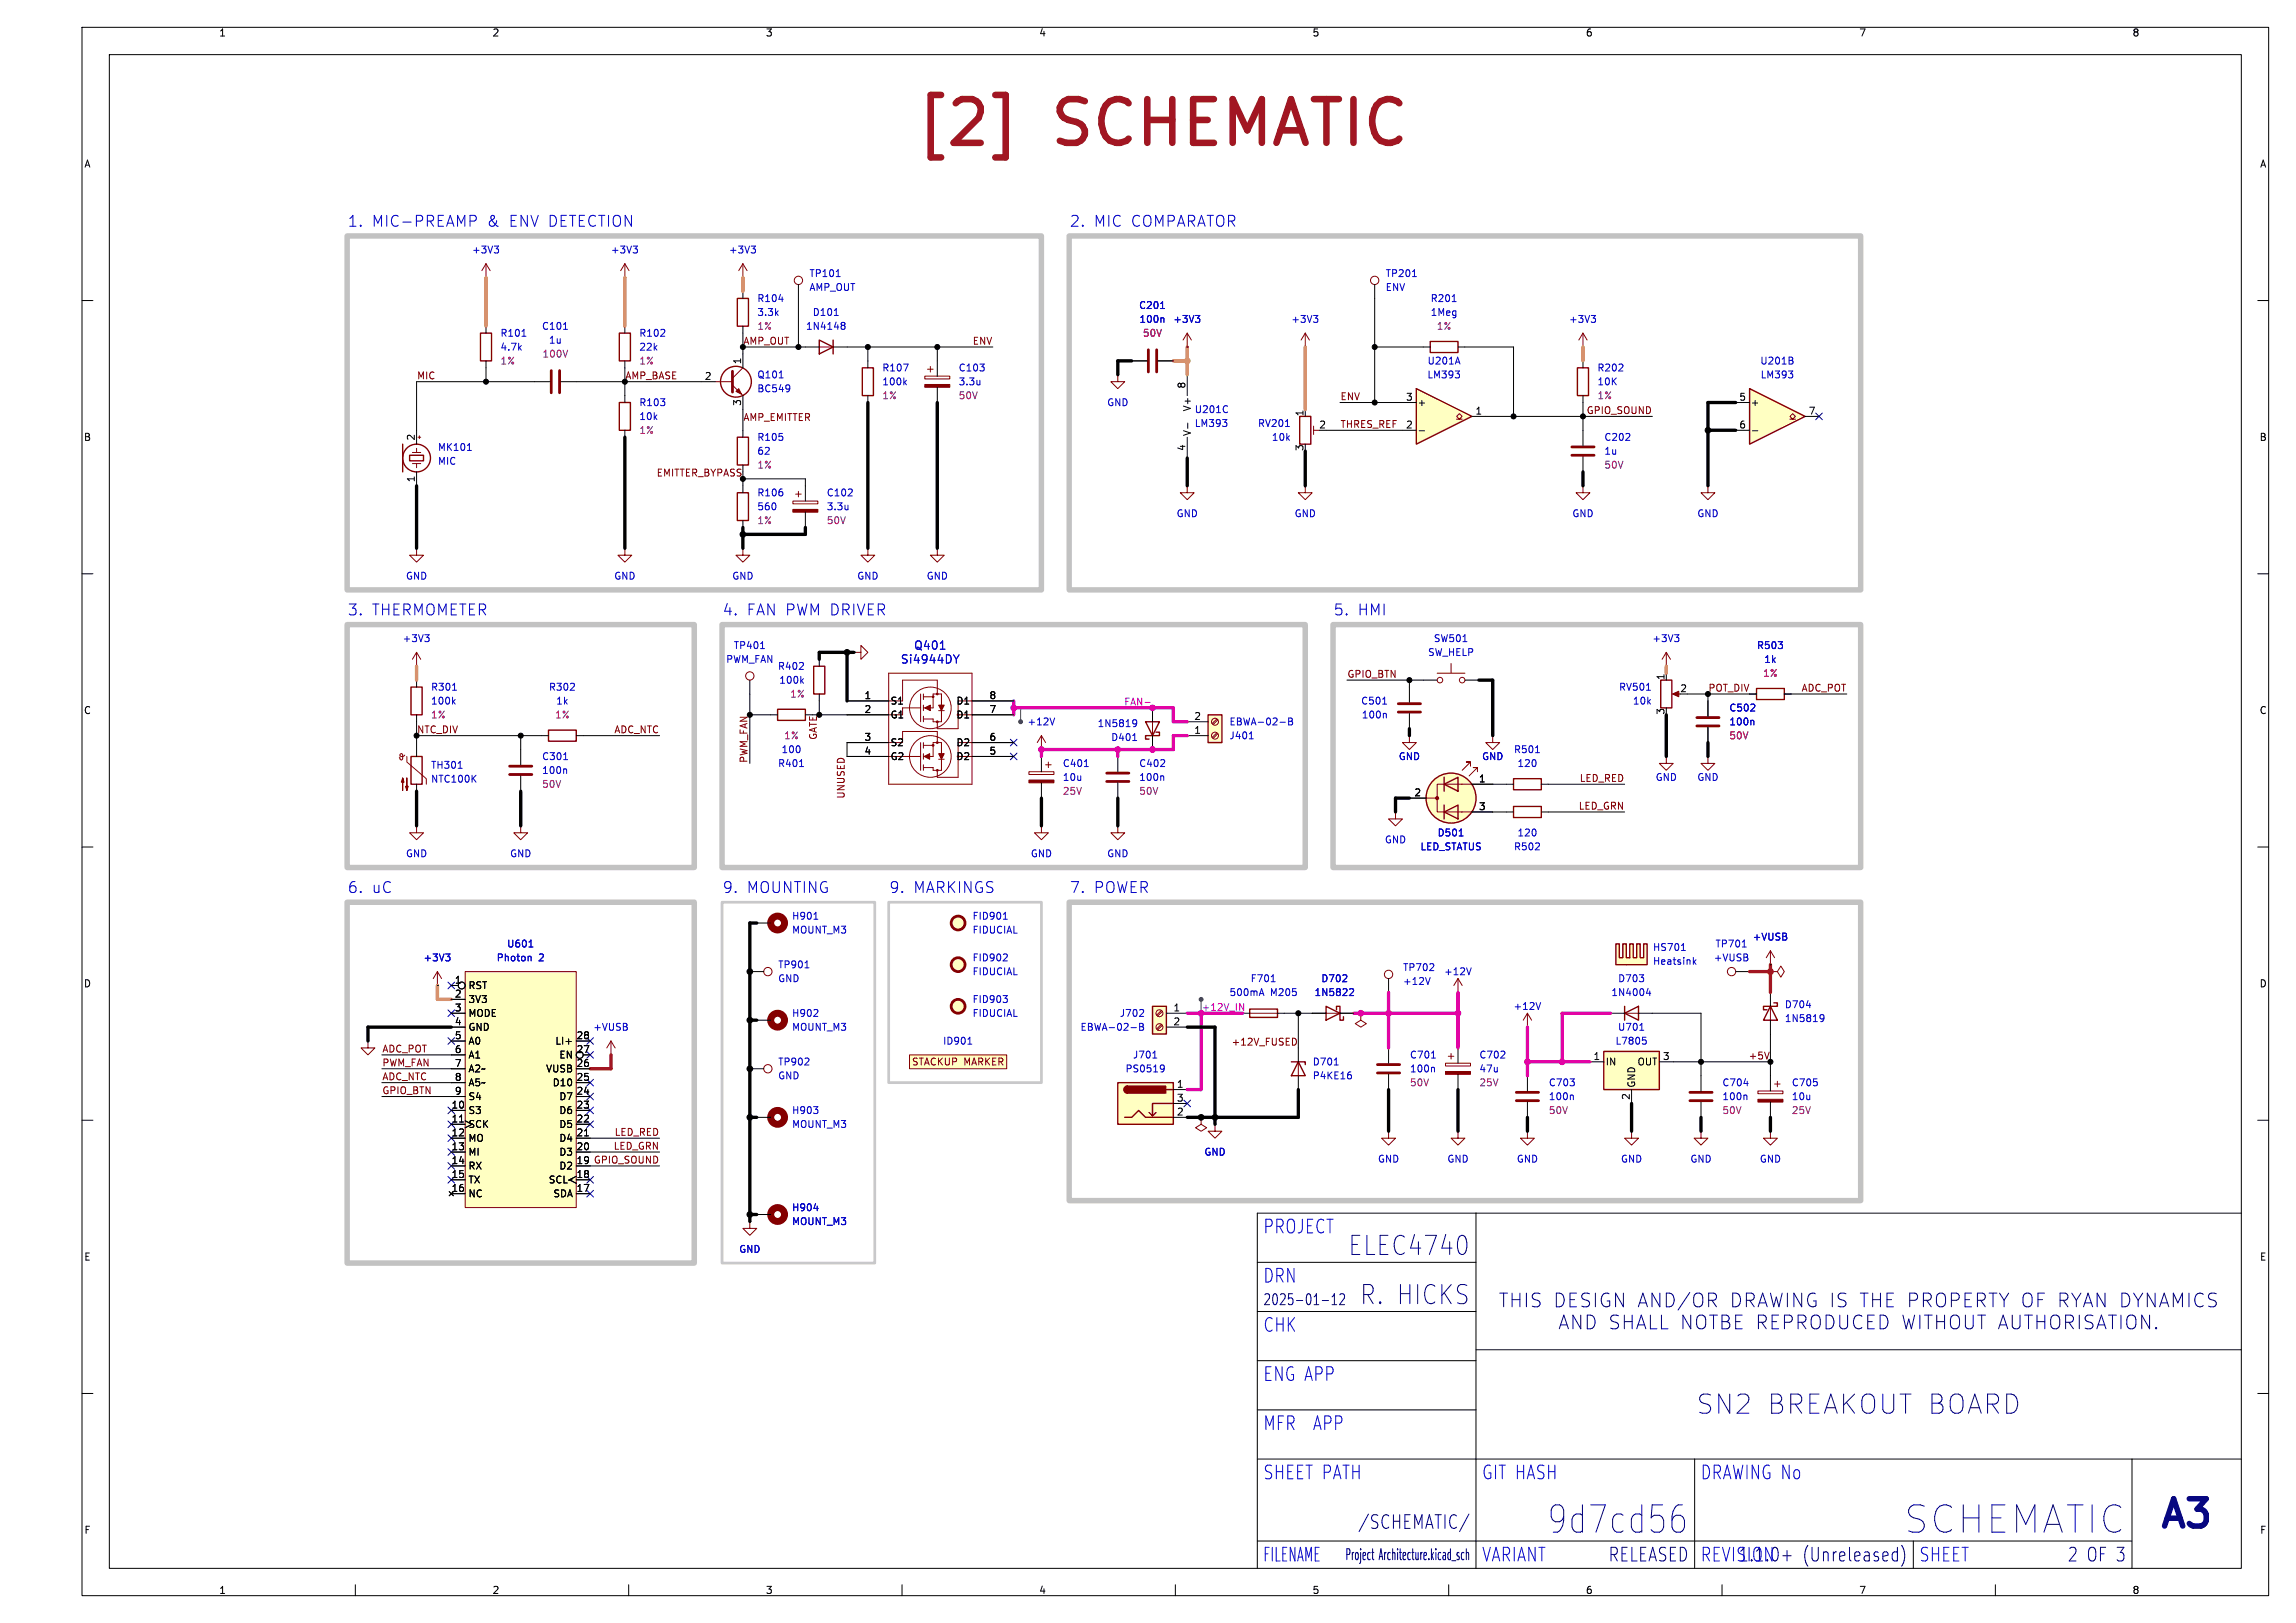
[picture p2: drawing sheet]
<svg xmlns="http://www.w3.org/2000/svg" width="420mm" height="297mm" viewBox="0 0 420 297" stroke-linecap="round" stroke-linejoin="round" font-family="sans-serif">
<defs><g id="words">
<g font-size="11.1" fill="#a21622">
<text x="167" y="28.3">[2]</text>
<text x="193.3" y="28.3">SCHEMATIC</text>
</g>
<g font-size="7" fill="#00007f">
<text x="283.4" y="281">9d7cd56</text>
<text x="348.8" y="281">SCHEMATIC</text>
<text x="394.5" y="281">A3</text>
</g>
<g font-size="4.9" fill="#00007f">
<text x="246.8" y="230">ELEC4740</text>
<text x="249" y="239">R. HICKS</text>
<text x="310.4" y="259">SN2 BREAKOUT BOARD</text>
</g>
<g font-size="3.5" fill="#00f">
<text x="231" y="226">PROJECT</text>
<text x="231" y="235">DRN</text>
<text x="231" y="244">CHK</text>
<text x="231" y="253">ENG APP</text>
<text x="231" y="262">MFR</text>
<text x="240.1" y="262">APP</text>
<text x="231" y="271">SHEET PATH</text>
<text x="271" y="271">GIT HASH</text>
<text x="311" y="271">DRAWING No</text>
<text x="231" y="286">FILENAME</text>
<text x="271" y="286">VARIANT</text>
<text x="311" y="286">REVISION</text>
<text x="318.1" y="286">1.1.0+</text>
<text x="351" y="286">SHEET</text>
</g>
<g font-size="3.5" fill="#00007f">
<text x="260.2" y="241.5">DRAWING IS THE</text>
<text x="292.4" y="241.5">PROPERTY OF</text>
<text x="319.8" y="241.5">RYAN</text>
<text x="360.7" y="241.5">SHALL</text>
<text x="373.8" y="241.5">NOTBE</text>
<text x="387.5" y="241.5">REPRODUCED WITH</text>
<text x="248.5" y="280">/SCHEMATIC/</text>
<text x="294.3" y="286">RELEASED</text>
<text x="329.8" y="286">(Unreleased)</text>
<text x="378.3" y="286">2 OF 3</text>
</g>
<g font-size="2.8" fill="#0000c2">
<text x="63.5" y="41.7">1.</text>
<text x="67.9" y="41.7">MIC-PREAMP</text>
<text x="89" y="41.7">&amp;</text>
<text x="93.1" y="41.7">ENV DETECTION</text>
<text x="195.6" y="41.7">2.</text>
<text x="200" y="41.7">MIC COMPARATOR</text>
<text x="63.5" y="112.8">3.</text>
<text x="67.9" y="112.8">THERMOMETER</text>
<text x="132.1" y="112.8">4.</text>
<text x="136.5" y="112.8">FAN PWM DRIVER</text>
<text x="243.8" y="112.8">5.</text>
<text x="248.3" y="112.8">HMI</text>
<text x="63.5" y="163.6">6.</text>
<text x="67.9" y="163.6">uC</text>
<text x="132.1" y="163.6">9.</text>
<text x="136.5" y="163.6">MOUNTING</text>
<text x="162.6" y="163.6">9.</text>
<text x="167" y="163.6">MARKINGS</text>
<text x="195.6" y="163.6">7.</text>
<text x="200" y="163.6">POWER</text>
</g>
<g font-size="2.8" fill="#00007f">
<text x="231" y="239">2025-01-12</text>
<text x="246" y="285.7">Project</text>
<text x="252.3" y="285.7">Architecture.kicad_sch</text>
</g>
<g font-size="2.1" fill="#0000c2">
<text x="167.1" y="119.1">Q401</text>
<text x="164.7" y="121.6">Si4944DY</text>
</g>
<g font-size="1.8">
<text x="40" y="6.9">1</text>
<text x="90" y="6.9">2</text>
<text x="140" y="6.9">3</text>
<text x="190" y="6.9">4</text>
<text x="240" y="6.9">5</text>
<text x="290" y="6.9">6</text>
<text x="340" y="6.9">7</text>
<text x="390" y="6.9">8</text>
<text x="15.3" y="30.9">A</text>
<text x="413.3" y="30.9">A</text>
<text x="135.9" y="63.2">AMP_OUT</text>
<text x="114.3" y="69.5">AMP_BASE</text>
<text x="128.8" y="69.6">2</text>
<text x="135.6" y="66.7" transform="rotate(-90 135.6 66.7)">1</text>
<text x="216.9" y="71.2" transform="rotate(-90 216.9 71.2)">8</text>
<text x="135.6" y="74.4" transform="rotate(-90 135.6 74.4)">3</text>
<text x="218" y="75.4" transform="rotate(-90 218 75.4)">V+</text>
<text x="238.5" y="76.3" transform="rotate(-90 238.5 76.3)">1</text>
<text x="257.1" y="73.4">3</text>
<text x="259.2" y="74.5">+</text>
<text x="269.8" y="75.9">1</text>
<text x="318.1" y="73.4">5</text>
<text x="320.2" y="74.5">+</text>
<text x="330.8" y="75.9">7</text>
<text x="15.3" y="80.9">B</text>
<text x="75.9" y="80.7" transform="rotate(-90 75.9 80.7)">2</text>
<text x="216.9" y="82.6" transform="rotate(-90 216.9 82.6)">4</text>
<text x="218" y="79.9" transform="rotate(-90 218 79.9)">V-</text>
<text x="238.5" y="82.6" transform="rotate(-90 238.5 82.6)">3</text>
<text x="241.2" y="78.5">2</text>
<text x="257.1" y="78.5">2</text>
<text x="318.1" y="78.5">6</text>
<text x="413.2" y="80.9">B</text>
<text x="75.9" y="88.3" transform="rotate(-90 75.9 88.3)">1</text>
<text x="120" y="87.3">EMITTER_BYPASS</text>
<text x="304.5" y="124.5" transform="rotate(-90 304.5 124.5)">1</text>
<text x="15.3" y="130.9">C</text>
<text x="158" y="128">1</text>
<text x="158" y="130.6">2</text>
<text x="162.8" y="129.1">S1</text>
<text x="162.8" y="131.7">G1</text>
<text x="174.9" y="129.1">D1</text>
<text x="174.9" y="131.7">D1</text>
<text x="180.9" y="128">8</text>
<text x="180.9" y="130.6">7</text>
<text x="218.4" y="131.8">2</text>
<text x="304.5" y="130.9" transform="rotate(-90 304.5 130.9)">3</text>
<text x="307.3" y="126.7">2</text>
<text x="312.4" y="126.7">POT_DIV</text>
<text x="413.2" y="130.9">C</text>
<text x="76.2" y="134.3">NTC_DIV</text>
<text x="149.5" y="135.5" transform="rotate(-90 149.5 135.5)">GATE</text>
<text x="158" y="135.6">3</text>
<text x="162.8" y="136.8">S2</text>
<text x="174.9" y="136.8">D2</text>
<text x="180.9" y="135.6">6</text>
<text x="218.4" y="134.4">1</text>
<text x="158" y="138.2">4</text>
<text x="162.8" y="139.3">G2</text>
<text x="174.9" y="139.3">D2</text>
<text x="180.9" y="138.2">5</text>
<text x="270.4" y="143.3">1</text>
<text x="258.6" y="145.8">2</text>
<text x="270.4" y="148.3">3</text>
<text x="15.3" y="180.9">D</text>
<text x="83.1" y="180.1">1</text>
<text x="83.1" y="182.6">2</text>
<text x="83.1" y="185.2">3</text>
<text x="85.6" y="181.2">RST</text>
<text x="85.6" y="183.7">3V3</text>
<text x="214.6" y="185.2">1</text>
<text x="413.2" y="180.9">D</text>
<text x="83.1" y="187.7">4</text>
<text x="83.1" y="190.2">5</text>
<text x="85.6" y="186.3">MODE</text>
<text x="85.6" y="188.8">GND</text>
<text x="85.6" y="191.4">A0</text>
<text x="101.5" y="191.4">LI+</text>
<text x="105.4" y="190.2">28</text>
<text x="214.6" y="187.7">2</text>
<text x="83.1" y="192.8">6</text>
<text x="83.1" y="195.3">7</text>
<text x="83.1" y="197.9">8</text>
<text x="85.6" y="193.9">A1</text>
<text x="85.6" y="196.4">A2~</text>
<text x="99.8" y="196.4">VUSB</text>
<text x="102.2" y="193.9">EN</text>
<text x="105.4" y="192.8">27</text>
<text x="105.4" y="195.3">26</text>
<text x="105.4" y="197.9">25</text>
<text x="291.4" y="194.1">1</text>
<text x="293.6" y="195.2">IN</text>
<text x="299.4" y="195.2">OUT</text>
<text x="304.1" y="194.1">3</text>
<text x="82.5" y="202.9">10</text>
<text x="83.1" y="200.4">9</text>
<text x="85.6" y="199">A5~</text>
<text x="85.6" y="201.5">S4</text>
<text x="101" y="199">D10</text>
<text x="102.2" y="201.5">D7</text>
<text x="105.4" y="200.4">24</text>
<text x="105.4" y="202.9">23</text>
<text x="215.2" y="199.1">1</text>
<text x="215.2" y="201.7">3</text>
<text x="298.2" y="201.4" transform="rotate(-90 298.2 201.4)">2</text>
<text x="299.3" y="199.1" transform="rotate(-90 299.3 199.1)">GND</text>
<text x="82.5" y="205.5">11</text>
<text x="82.5" y="208">12</text>
<text x="85.6" y="204.1">S3</text>
<text x="85.6" y="206.6">SCK</text>
<text x="85.6" y="209.1">MO</text>
<text x="102.2" y="204.1">D6</text>
<text x="102.2" y="206.6">D5</text>
<text x="102.2" y="209.1">D4</text>
<text x="105.4" y="205.5">22</text>
<text x="105.4" y="208">21</text>
<text x="215.2" y="204.2">2</text>
<text x="82.5" y="210.6">13</text>
<text x="82.5" y="213.1">14</text>
<text x="82.5" y="215.6">15</text>
<text x="85.6" y="211.7">MI</text>
<text x="85.6" y="214.2">RX</text>
<text x="102.2" y="211.7">D3</text>
<text x="102.2" y="214.2">D2</text>
<text x="105.4" y="210.6">20</text>
<text x="105.4" y="213.1">19 GPIO_SOUND</text>
<text x="105.4" y="215.6">18</text>
<text x="105.4" y="213.1">19</text>
<text x="82.5" y="218.2">16</text>
<text x="85.6" y="216.8">TX</text>
<text x="85.6" y="219.3">NC</text>
<text x="100.3" y="216.8">SCL~</text>
<text x="101.1" y="219.3">SDA</text>
<text x="105.4" y="218.2">17</text>
<text x="15.3" y="230.9">E</text>
<text x="413.3" y="230.9">E</text>
<text x="15.3" y="280.9">F</text>
<text x="413.3" y="280.9">F</text>
<text x="40" y="291.9">1</text>
<text x="90" y="291.9">2</text>
<text x="140" y="291.9">3</text>
<text x="190" y="291.9">4</text>
<text x="240" y="291.9">5</text>
<text x="290" y="291.9">6</text>
<text x="340" y="291.9">7</text>
<text x="390" y="291.9">8</text>
</g>
<g font-size="1.8" fill="#0000c2">
<text x="86.3" y="46.6">+3V3</text>
<text x="111.7" y="46.6">+3V3</text>
<text x="133.2" y="46.6">+3V3</text>
<text x="148" y="50.9">TP101</text>
<text x="148" y="53.4">AMP_OUT</text>
<text x="253.4" y="50.9">TP201</text>
<text x="253.4" y="53.4">ENV</text>
<text x="138.4" y="55.5">R104</text>
<text x="138.4" y="58">3.3k</text>
<text x="148.6" y="58">D101</text>
<text x="208.3" y="56.7">C201</text>
<text x="208.3" y="59.3">100n</text>
<text x="214.5" y="59.3">+3V3</text>
<text x="236.1" y="59.3">+3V3</text>
<text x="261.6" y="55.5">R201</text>
<text x="261.6" y="58">1Meg</text>
<text x="286.9" y="59.3">+3V3</text>
<text x="91.4" y="61.8">R101</text>
<text x="91.4" y="64.4">4.7k</text>
<text x="99" y="60.6">C101</text>
<text x="100.3" y="63.1">1u</text>
<text x="116.8" y="61.8">R102</text>
<text x="116.8" y="64.4">22k</text>
<text x="147.3" y="60.6">1N4148</text>
<text x="138.4" y="72">BC549</text>
<text x="138.4" y="69.4">Q101</text>
<text x="161.3" y="68.2">R107</text>
<text x="161.3" y="70.7">100k</text>
<text x="175.3" y="68.2">C103</text>
<text x="175.3" y="70.7">3.3u</text>
<text x="261" y="69.4">LM393</text>
<text x="261" y="66.9">U201A</text>
<text x="292.1" y="68.2">R202</text>
<text x="292.1" y="70.7">10K</text>
<text x="321.9" y="66.9">U201B</text>
<text x="322" y="69.4">LM393</text>
<text x="116.8" y="74.5">R103</text>
<text x="116.8" y="77.1">10k</text>
<text x="202.4" y="74.5">GND</text>
<text x="218.4" y="75.8">U201C</text>
<text x="80" y="82.7">MK101</text>
<text x="138.4" y="80.9">R105</text>
<text x="138.4" y="83.4">62</text>
<text x="218.4" y="78.3">LM393</text>
<text x="230" y="78.3">RV201</text>
<text x="232.6" y="80.9">10k</text>
<text x="293.4" y="80.9">C202</text>
<text x="293.4" y="83.4">1u</text>
<text x="80" y="85.3">MIC</text>
<text x="138.4" y="91">R106</text>
<text x="138.4" y="93.6">560</text>
<text x="151.1" y="91">C102</text>
<text x="151.1" y="93.6">3.3u</text>
<text x="215.1" y="94.8">GND</text>
<text x="236.7" y="94.8">GND</text>
<text x="287.5" y="94.8">GND</text>
<text x="310.4" y="94.8">GND</text>
<text x="74.2" y="106.3">GND</text>
<text x="112.3" y="106.3">GND</text>
<text x="133.9" y="106.3">GND</text>
<text x="156.7" y="106.3">GND</text>
<text x="169.4" y="106.3">GND</text>
<text x="73.6" y="117.7">+3V3</text>
<text x="134.1" y="119">TP401</text>
<text x="262.2" y="117.7">SW501</text>
<text x="302.2" y="117.7">+3V3</text>
<text x="321.3" y="119">R503</text>
<text x="132.7" y="121.5">PWM_FAN</text>
<text x="142.2" y="122.8">R402</text>
<text x="142.5" y="125.3">100k</text>
<text x="261.1" y="120.2">SW_HELP</text>
<text x="322.6" y="121.5">1k</text>
<text x="78.7" y="126.6">R301</text>
<text x="78.7" y="129.1">100k</text>
<text x="100.3" y="126.6">R302</text>
<text x="101.6" y="129.1">1k</text>
<text x="248.9" y="129.1">C501</text>
<text x="249" y="131.7">100n</text>
<text x="296.1" y="126.6">RV501</text>
<text x="298.6" y="129.1">10k</text>
<text x="316.2" y="130.4">C502</text>
<text x="187.9" y="132.9">+12V</text>
<text x="200.7" y="133.3">1N5819</text>
<text x="203.2" y="135.8">D401</text>
<text x="224.8" y="135.5">J401</text>
<text x="224.8" y="132.9">EBWA-02-B</text>
<text x="316.2" y="132.9">100n</text>
<text x="78.7" y="140.9">TH301</text>
<text x="78.7" y="143.4">NTC100K</text>
<text x="99.1" y="139.3">C301</text>
<text x="99.1" y="141.8">100n</text>
<text x="142.2" y="140.6">R401</text>
<text x="142.9" y="138">100</text>
<text x="194.3" y="140.6">C401</text>
<text x="194.3" y="143.1">10u</text>
<text x="208.3" y="140.6">C402</text>
<text x="208.3" y="143.1">100n</text>
<text x="255.8" y="139.3">GND</text>
<text x="271" y="139.3">GND</text>
<text x="276.8" y="138">R501</text>
<text x="277.5" y="140.6">120</text>
<text x="302.8" y="143.1">GND</text>
<text x="310.4" y="143.1">GND</text>
<text x="253.2" y="154.5">GND</text>
<text x="259.7" y="155.8">LED_STATUS</text>
<text x="262.9" y="153.3">D501</text>
<text x="276.8" y="155.8">R502</text>
<text x="277.5" y="153.3">120</text>
<text x="74.2" y="157.1">GND</text>
<text x="93.2" y="157.1">GND</text>
<text x="188.5" y="157.1">GND</text>
<text x="202.4" y="157.1">GND</text>
<text x="92.7" y="173.6">U601</text>
<text x="144.8" y="168.5">H901</text>
<text x="144.8" y="171">MOUNT_M3</text>
<text x="177.8" y="168.5">FID901</text>
<text x="177.8" y="171">FIDUCIAL</text>
<text x="313.7" y="173.6">TP701</text>
<text x="320.5" y="172.3">+VUSB</text>
<text x="77.4" y="176.1">+3V3</text>
<text x="90.8" y="176.1">Photon</text>
<text x="98.5" y="176.1">2</text>
<text x="142.2" y="177.4">TP901</text>
<text x="142.2" y="179.9">GND</text>
<text x="177.8" y="176.1">FID902</text>
<text x="177.8" y="178.7">FIDUCIAL</text>
<text x="228.7" y="179.9">F701</text>
<text x="241.6" y="179.9">D702</text>
<text x="256.5" y="177.9">TP702</text>
<text x="264.1" y="178.7">+12V</text>
<text x="295.9" y="179.9">D703</text>
<text x="302.3" y="174.2">HS701</text>
<text x="302.3" y="176.8">Heatsink</text>
<text x="313.4" y="176.1">+VUSB</text>
<text x="177.8" y="183.7">FID903</text>
<text x="224.8" y="182.5">500mA</text>
<text x="232.4" y="182.5">M205</text>
<text x="240.4" y="182.5">1N5822</text>
<text x="256.5" y="180.4">+12V</text>
<text x="276.8" y="185">+12V</text>
<text x="294.7" y="182.5">1N4004</text>
<text x="326.4" y="184.7">D704</text>
<text x="108.4" y="188.8">+VUSB</text>
<text x="144.8" y="186.3">H902</text>
<text x="144.8" y="188.8">MOUNT_M3</text>
<text x="172.4" y="191.4">ID901</text>
<text x="177.8" y="186.3">FIDUCIAL</text>
<text x="197.5" y="188.8">EBWA-02-B</text>
<text x="204.7" y="186.3">J702</text>
<text x="295.4" y="191.4">L7805</text>
<text x="295.9" y="188.8">U701</text>
<text x="326.4" y="187.2">1N5819</text>
<text x="142.2" y="195.2">TP902</text>
<text x="142.2" y="197.7">GND</text>
<text x="205.8" y="196.4">PS0519</text>
<text x="207.2" y="193.9">J701</text>
<text x="240" y="195.2">D701</text>
<text x="240" y="197.7">P4KE16</text>
<text x="257.8" y="193.9">C701</text>
<text x="257.8" y="196.4">100n</text>
<text x="270.5" y="193.9">C702</text>
<text x="270.5" y="196.4">47u</text>
<text x="283.2" y="199">C703</text>
<text x="283.2" y="201.5">100n</text>
<text x="315" y="199">C704</text>
<text x="315" y="201.5">100n</text>
<text x="327.7" y="199">C705</text>
<text x="327.7" y="201.5">10u</text>
<text x="144.8" y="204.1">H903</text>
<text x="144.8" y="206.6">MOUNT_M3</text>
<text x="220.2" y="211.7">GND</text>
<text x="252" y="213">GND</text>
<text x="264.7" y="213">GND</text>
<text x="277.4" y="213">GND</text>
<text x="296.4" y="213">GND</text>
<text x="309.1" y="213">GND</text>
<text x="321.8" y="213">GND</text>
<text x="144.8" y="221.8">H904</text>
<text x="144.8" y="224.4">MOUNT_M3</text>
<text x="135.1" y="229.5">GND</text>
</g>
<g font-size="1.8" fill="#840084">
<text x="99.1" y="65.6">100V</text>
<text x="138.4" y="60.6">1%</text>
<text x="209" y="61.8">50V</text>
<text x="262.7" y="60.6">1%</text>
<text x="91.4" y="66.9">1%</text>
<text x="116.8" y="66.9">1%</text>
<text x="161.3" y="73.3">1%</text>
<text x="175.3" y="73.3">50V</text>
<text x="292.1" y="73.3">1%</text>
<text x="116.8" y="79.6">1%</text>
<text x="138.4" y="86">1%</text>
<text x="293.4" y="86">50V</text>
<text x="138.4" y="96.1">1%</text>
<text x="151.1" y="96.1">50V</text>
<text x="322.4" y="124.1">1%</text>
<text x="78.7" y="131.7">1%</text>
<text x="101.4" y="131.7">1%</text>
<text x="144.4" y="127.9">1%</text>
<text x="143.3" y="135.5">1%</text>
<text x="316.2" y="135.5">50V</text>
<text x="99.1" y="144.4">50V</text>
<text x="194.3" y="145.6">25V</text>
<text x="208.3" y="145.6">50V</text>
<text x="257.8" y="199">50V</text>
<text x="270.5" y="199">25V</text>
<text x="283.2" y="204.1">50V</text>
<text x="315" y="204.1">50V</text>
<text x="327.7" y="204.1">25V</text>
</g>
<g font-size="1.8" fill="#840000">
<text x="177.8" y="63.2">ENV</text>
<text x="76.2" y="69.5">MIC</text>
<text x="135.9" y="77.1">AMP_EMITTER</text>
<text x="245.1" y="73.3">ENV</text>
<text x="290.1" y="75.9">GPIO_SOUND</text>
<text x="245.1" y="78.4">THRES_REF</text>
<text x="246.4" y="124.1">GPIO_BTN</text>
<text x="329.5" y="126.7">ADC_POT</text>
<text x="112.3" y="134.3">ADC_NTC</text>
<text x="136.8" y="139.7" transform="rotate(-90 136.8 139.7)">PWM_FAN</text>
<text x="288.9" y="143.2">LED_RED</text>
<text x="154.6" y="146.3" transform="rotate(-90 154.6 146.3)">UNUSED</text>
<text x="288.7" y="148.2">LED_GRN</text>
<text x="225.2" y="191.4">+12V_FUSED</text>
<text x="69.8" y="195.2">PWM_FAN</text>
<text x="69.8" y="192.7">ADC_POT</text>
<text x="69.8" y="197.8">ADC_NTC</text>
<text x="166.7" y="195.2">STACKUP MARKER</text>
<text x="319.8" y="194">+5V</text>
<text x="69.8" y="200.3">GPIO_BTN</text>
<text x="112.3" y="207.9">LED_RED</text>
<text x="112.2" y="210.5">LED_GRN</text>
</g>
<g font-size="1.8" fill="#b10bc6">
<text x="205.5" y="129.2">FAN-</text>
<text x="219.7" y="185.1">+12V_IN</text>
</g>
</g></defs>
<g fill="none" stroke="#000" stroke-width=".18">
<path d="M15 5h400v287h-400zM20 10h390v277h-390zM15 55h2M135.9 53.3v1.3M135.9 59.7v1.3M413 55h2M128.3 69.9h2.5M135.9 64.8v2.5M135.9 72.4v2.5M238.8 74.9v1.3M147.3 88.9v2.8M147.3 93.7v2.8"/>
<path d="M238.8 88.9h.1M289.6 88.9h.1M312.4 88.9h.1M15 105h2M413 105h2M15 155h2M413 155h2M294.6 185.4h2.6M299.7 185.4h2.6M15 205h2M413 205h2M230 231h40"/>
<path d="M270 222v65M410 222h-180v65M15 255h2M230 258h40M230 249h40M230 240h40M270 247h140M413 255h2M230 267h180M310 267v20M390 267v20M65 290v2"/>
<path d="M115 290v2M165 290v2M215 290v2M230 282h160M265 290v2M315 290v2M350 282v5M365 290v2"/>
</g>
<g fill="none" stroke="#00007f" stroke-width=".18">
<path d="M241.9 238h1.1M243.7 238.7h.8M243.7 237.3l.4-.6v2M245.1 236.9l.2-.2h.4l.2 .2v.4v.3l-.9 1.1h.9M274.3 236.6h1.5M275 236.6v2.5M276.6 236.6v2.5M278 236.6v2.5M279.2 236.6v2.5M281.7 236.8l-.9-.2a.6 .6 0 0 0-.5 .5 .6 .6 0 0 0 .2 .6M286.1 237.7a1.09 1.09 0 0 0-1.4-1.1v2.5M288.4 236.6h-1.2v2.5"/>
<path d="M290.8 236.8l-1-.2a.6 .6 0 0 0-.5 .5 .6 .6 0 0 0 .3 .6M291.8 236.6v2.5M294.3 236.8a.96 .96 0 0 0-1 0 .96 .96 0 0 0-.4 .9M297 236.6v2.5l-1.5-2.5v2.5M299.7 239.1l.8-2.5 .9 2.5M303.6 236.6v2.5l-1.4-2.5v2.5M306.2 237.7a1.09 1.09 0 0 0-1.4-1.1v2.5M309.1 236.5l-2.1 3.2M309.8 238.3v-.8a.83 .83 0 0 1 .8-.9 .83 .83 0 0 1 .9 .9v.8M313.9 237.7a.68 .68 0 0 0-.4-1.1h-1v2.5M318.4 237.7a1.09 1.09 0 0 0-1.4-1.1v2.5M320.6 237.8a.68 .68 0 0 0 .3-.6 .68 .68 0 0 0-.5-.6h-.9v2.5"/>
<path d="M321.6 239.1l.8-2.5 .9 2.5M323.9 236.6l.6 2.5 .4-1.7 .5 1.7 .6-2.5M327 236.6v2.5M329.6 236.6v2.5l-1.5-2.5v2.5M332.1 236.8a1.03 1.03 0 0 0-1.2 .1 1.03 1.03 0 0 0-.3 1.2 .94 .94 0 0 0 .5 .9 .94 .94 0 0 0 1.1-.1v-.8h-.5M335.2 236.6v2.5M337.7 236.8l-1-.2a.61 .61 0 0 0-.5 .6 .61 .61 0 0 0 .5 .6 .91 .91 0 0 1 1 .6 .64 .64 0 0 1-.5 .7l-1-.1M340.3 236.6h1.4M341 236.6v2.5M342.5 236.6v2.5M342.5 237.8h1.5M344 236.6v2.5"/>
<path d="M345.2 237.8h.8M346.4 236.6h-1.2v2.5h1.2M349.3 237.9h1a.68 .68 0 0 0 .5-.6 .68 .68 0 0 0-.5-.7h-1v2.5M351.8 237.9h1a.68 .68 0 0 0 .5-.6 .68 .68 0 0 0-.5-.7h-1v2.5M352.4 237.9l.9 1.2M354.6 236.8a.83 .83 0 0 1 .8-.1 .83 .83 0 0 1 .5 .8v.8a.83 .83 0 0 1-.9 .9 .83 .83 0 0 1-.8-.9v-.8l.1-.5zM357 237.9h.9a.68 .68 0 0 0 .5-.6 .68 .68 0 0 0-.5-.7h-.9v2.5M359.5 237.8h.8M360.6 236.6h-1.1v2.5h1.1M363 237.7a.68 .68 0 0 0-.3-1.1h-1v2.5M363.9 236.6h1.4M364.6 236.6v2.5"/>
<path d="M365.8 236.6l.8 1.3 .8-1.3M370 238.3v-.8a.83 .83 0 0 1 .9-.9 .83 .83 0 0 1 .8 .9v.8M372.8 237.8h.8M374 236.6h-1.2v2.5M378.1 237.7a.68 .68 0 0 0-.3-1.1h-1v2.5M379 236.6l.8 1.3 .8-1.3M381.1 239.1l.9-2.5 .8 2.5M385 236.6v2.5l-1.4-2.5v2.5M389.6 237.7a1.09 1.09 0 0 0-1.5-1.1v2.5M390.3 236.6l.8 1.3 .9-1.3M394.2 236.6v2.5l-1.4-2.5v2.5M395 239.1l.9-2.5 .8 2.5"/>
<path d="M397.5 239.1v-2.5l.9 1.8 .8-1.8v2.5M400.4 236.6v2.5M403 236.9a.93 .93 0 0 0-1-.2 .93 .93 0 0 0-.5 1M405.4 236.8l-.9-.2a.6 .6 0 0 0-.5 .5 .6 .6 0 0 0 .2 .6M285.2 243.2l.9-2.5 .8 2.5M289.2 240.7v2.5l-1.5-2.5v2.5M290.3 240.7v2.5l1-.2 .4-.4M296.1 242.7l-.5 .5-1-.2M297.1 240.7v2.5M298.6 240.7v2.5M299.4 243.2l.8-2.5 .9 2.5M301.9 240.7v2.5h1.2"/>
<path d="M303.9 240.7v2.5h1.2M309.3 240.7v2.5l-1.5-2.5v2.5M310.3 242.3a.83 .83 0 0 0 .9 .9 .83 .83 0 0 0 .8-.9M313.4 240.7v2.5M315 240.7v2.5h.9l.5-.5M317.5 240.7v2.5h1.2M321.7 240.7v2.5M322.3 242l.8 1.2M324.2 240.7v2.5h1.1M326.4 240.7v2.5M328.9 240.7v2.5M329.5 242l.8 1.2"/>
<path d="M331.4 241a.84 .84 0 0 1 1-.3 .84 .84 0 0 1 .6 .8v.8a.83 .83 0 0 1-.9 .9 .83 .83 0 0 1-.8-.9zM334 240.7a1.32 1.32 0 0 1 1.5 .8 1.32 1.32 0 0 1-.5 1.5l-1 .2zM336.5 240.7v2l.5 .5 .7-.2 .3-.3v-2M340.6 240.9a.93 .93 0 0 0-1.1-.1 .93 .93 0 0 0-.5 .9 1.06 1.06 0 0 0 .3 1.2 1.06 1.06 0 0 0 1.2 .1l.1-.1M341.7 241.9h.8M342.8 240.7h-1.1v2.5h1.1M343.9 240.7a1.32 1.32 0 0 1 1.4 .8 1.32 1.32 0 0 1-.4 1.5l-1 .2zM348.1 240.7l.6 2.5 .5-1.8 .4 1.8 .6-2.5M351.2 240.7v2.5M352 240.7h1.4M352.7 240.7v2.5M354.3 241.9h1.4"/>
<path d="M354.3 240.7v2.5M355.7 240.7v2.5M356.9 241a.84 .84 0 0 1 1-.3 .84 .84 0 0 1 .5 .8v.8a.83 .83 0 0 1-.8 .9 .83 .83 0 0 1-.8-.9zM359.5 240.7v2l.1 .2 .4 .3h.5l.4-.5M362.5 240.7v2.5M365.6 243.2l.8-2.5 .9 2.5M368.1 242.7l.5 .5 .7-.2 .2-.3M371.1 240.7v2.5M372.6 241.9h1.4M372.6 240.7v2.5M374 240.7v2.5M375.1 242.3a.83 .83 0 0 0 .8 .9 .83 .83 0 0 0 .9-.9"/>
<path d="M377.8 240.7v2.5M378.4 242l.9 1.2M380.3 240.7v2.5M382.8 242.7l-.4 .5-1-.2M383.6 243.2l.8-2.5 .8 2.5M385.7 240.7h1.4M386.4 240.7v2.5M388 240.7v2.5M389 242.3a.83 .83 0 0 0 .9 .9 .83 .83 0 0 0 .8-.9M393.2 240.7v2.5l-1.4-2.5v2.5M394.4 242.9l.1 .1-.1 .2M394.4 242.9l-.1 .1 .1 .2"/>
<path d="M394.4 242.9v.3M268.7 277.1l-1.7 3.2M306.6 277.3h.8l.3 .2a2.06 2.06 0 0 1 0 2.6l-.3 .3h-.8M307 275.4h.7M250.9 284.1h.4M251.2 285.4h.1M267.8 284.2l-.3-.1-.2 .4 .1 .8 .1 .1 .3-.1M268.2 284.3l.2-.2 .2 .1 .1 1.2M268.2 283.4v2M326.1 284.7h1.6M346.5 284l.6 .1M347.1 283.2v2.5"/>
<path d="M347.1 285.5l-.6 .2M348.2 283.5a3.5 3.5 0 0 1-.4 3.1"/>
</g>
<g fill="none" stroke="#840000" stroke-width=".25">
<path d="M134.9 54.6h2v5.1h-2zM237.7 76.2h2.1v5.1h-2.1zM297.2 185.4l2.5-1.2v2.5zM297.2 184.2v2.5"/>
<circle cx="134.6" cy="69.8" r="2.82"/>
</g>
<path d="M130.8 69.9h3.2M134 70.5l1.9 1.9M135.9 67.3l-1.9 1.9M240.3 78v1.5M240.3 78.7h1M145 91.7h4.6v.5h-4.6zM145.5 90.4h1.1M146 89.9v1M238.8 88.9v1.3h1.2l-1.2 1.2-1.3-1.2h1.3M289.6 88.9v1.3h1.2l-1.2 1.2-1.3-1.2h1.3M312.4 88.9v1.3h1.3l-1.3 1.2-1.3-1.2h1.3M297.2 185.4h2.5" fill="none" stroke="#840000" stroke-width=".18"/>
<path d="M142.5 54.8h.8M142.5 69.2h.8M144.3 70.5l.2 .7-.2 .4M144.5 71l-.2 .2M235.1 78h.8M155.1 92.4v.9M155.1 93.2h.1M301.5 180.9l-.3 .9h.8M301.8 181.3v.9" fill="none" stroke="#0000c2" stroke-width=".18"/>
<path d="M134 67.9v3.9" fill="none" stroke="#840000" stroke-width=".51"/>
<g fill="#840000" stroke="#840000" stroke-width=".18">
<path d="M134.6 71.6l.5-.5 .5 1z"/>
<path d="M145 93.2h4.6v.5h-4.6z"/>
</g>
<path d="M293.4 192.4h10.1v7h-10.1z" fill="#ffffc2"/>
<path d="M293.4 192.4h10.1v7h-10.1z" fill="none" stroke="#840000" stroke-width=".25"/>
<path d="M290.8 194.3h2.6M298.4 199.4v2.5M303.5 194.3h2.6" fill="none" stroke="#000" stroke-width=".18"/>
<path d="M300 188.5h.7M300.5 189.8h.6M300.6 190.3h.3l.2 .2-.1 .5-.4 .1" fill="none" stroke="#0000c2" stroke-width=".18"/>
<path d="M320 71.1l10.2 5.1-10.2 5.1z" fill="#ffffc2"/>
<path d="M149.9 62.2l2.5 1.3-2.5 1.3zM152.4 62.2v2.6M157.7 67.3h2.1v5.1h-2.1zM261.6 62.5h5.1v2h-5.1zM288.5 67.3h2.1v5.1h-2.1zM320 71.1l10.2 5.1-10.2 5.1zM209.5 132.1h2.6l-1.3 2.5zM211.5 134h.6v.6h-2.6v.7h.7M242.6 184.2l2.5 1.2-2.5 1.3zM244.5 184.8v-.6h.6v2.5h.6v-.6M323.8 184.2l1.3 2.5h-2.5zM324.5 183.5h.6v.7h-2.5v.6h.6" fill="none" stroke="#840000" stroke-width=".25"/>
<g fill="none" stroke="#840000" stroke-width=".18">
<path d="M149.9 63.5h2.5M169.2 68.8h4.5v.5h-4.5zM169.7 67.6h1M170.2 67.1v1M204.5 68.6v1.3h1.2l-1.2 1.2-1.3-1.2h1.3M217.2 61l-.8 1.2M217.2 61l.7 1.2M217.2 61v2.5M238.8 61l-.8 1.2M238.8 61l.7 1.2M238.8 61v2.5M289.6 61l-.8 1.2"/>
<path d="M289.6 61l.7 1.2M289.6 61v2.5M327.4 76.7h.5l-.5-.5 .5-.5 .5 .5-.5 .5h.5M190.5 134.6l-.8 1.3M190.5 134.6l.8 1.3M190.5 134.6v2.6M210.8 132.1v2.5M266.7 179.1l.8 1.2M266.7 179.1l-.8 1.2M266.7 179.1v2.5M323.8 174v2.5M323.8 174l-.7 1.3"/>
<path d="M323.8 174l.8 1.3M242.6 185.4h2.5M323.8 184.2v2.5M254 207v1.3h1.3l-1.3 1.3-1.3-1.3h1.3"/>
<circle cx="251.5" cy="51.3" r=".76"/>
<circle cx="254" cy="178.3" r=".76"/>
</g>
<g fill="none" stroke="#000" stroke-width=".18">
<path d="M251.5 52.1v2.5M147.3 63.5h2.6M152.4 63.5h2.5M158.7 66v1.3M158.7 72.4v1.3M171.4 66v2.8M171.4 70.9v2.8M204.5 68.6h.1M207 66h2.8M211.8 66h2.8M217.2 63.5h.1M238.8 63.5h.1"/>
<path d="M260.3 63.5h1.3M266.7 63.5h1.3M289.6 63.5h.1M289.6 66v1.3M289.6 72.4v1.3M289.6 78.7v2.8M317.5 73.7h2.5M317.5 78.7h2.5M320.6 78.8h.9M330.2 76.2h2.5M289.6 83.6v2.8M190.5 137.2h.1"/>
<path d="M204.5 138.4v2.8M210.8 129.5v2.6M210.8 134.6v2.6M204.5 143.3v2.8M254 179.1v2.5M323.8 176.5h.1M240 185.4h2.6M245.1 185.4h2.5M266.7 181.6h.1M323.8 181.6v2.6M323.8 186.7v2.5M254 207h.1"/>
</g>
<g fill="none" stroke="#0000c2" stroke-width=".18">
<path d="M152.6 57.7h.7M154 59.5h.1M154 59.1l.3-.1 .2 .1 .1 .2-.3 .2M154.1 59.5h.2M154.1 59.5l-.1 .1M154.3 59.5l.3 .3-.1 .3-.2 .2-.3-.1M212.3 56.5h.7M212.7 58.2l.2 .1v.7M218.7 57.7h.8l-.5 .5M219.2 58.2l.3 .3v.3l-.3 .2M240.3 57.7h.8l-.5 .5M240.8 58.2l.3 .3v.3l-.3 .2"/>
<path d="M258.4 50.6h.7M265.6 55.2h.8M291.1 57.7h.8l-.5 .5M291.6 58.2l.3 .3v.3l-.3 .2M165.3 66.6h.8l-.5 1.3M165.5 69.9l.3 .5M165.8 69.6l-.5 .5M179.2 69.6v.8M179.2 70.3v.1M327.1 67.9h.8l-.4 .5M327.7 66l.3 .2-.1 .3-.1 .1M327.8 65.4l.1 .2-.1 .3"/>
<path d="M327.9 68.5v.5M192.9 131.4l-.4 1.3M207.2 135.5h.7M207.3 131.8l.4-.1 .2 .2a.84 .84 0 0 1-.3 1.1h-.3M207.9 132.3l-.2 .2-.4-.1M212.7 142l.2 .2v.6M261.6 178.9l-.4 1.3M269.1 177.1l-.4 1.3M247.1 180.9l.4 .1 .1 .3-.8 .9h.8M330.4 184h.8M333 185.7h.4l.2 .2a.84 .84 0 0 1-.3 1.1h-.3M333.6 186.2l-.2 .3-.4-.1"/>
</g>
<path d="M210.1 64v4.1M211.6 64v4.1M287.5 81.8h4.1M287.5 83.3h4.1M202.4 141.5h4.1M202.4 143h4.1" fill="none" stroke="#840000" stroke-width=".51"/>
<path d="M169.2 70.4h4.5v.5h-4.5z" fill="#840000" stroke="#840000" stroke-width=".18"/>
<path d="M259.1 71.1l10.1 5.1-10.1 5.1z" fill="#ffffc2"/>
<path d="M259.1 71.1l10.1 5.1-10.1 5.1zM134.9 80h2v5.1h-2zM134.9 90.2h2v5.1h-2z" fill="none" stroke="#840000" stroke-width=".25"/>
<path d="M266.4 76.7h.6l-.6-.5 .6-.5 .5 .5-.5 .5h.5M217.2 88.9v1.3h1.2l-1.2 1.2-1.3-1.2h1.3" fill="none" stroke="#840000" stroke-width=".18"/>
<path d="M135.9 78.7v1.3M217.2 68.6v3.8M217.3 77.4v1M256.5 73.7h2.6M256.5 78.7h2.6M259.6 78.8h1M269.2 76.2h2.6M135.9 85.1v1.3M135.9 88.9v1.3M135.9 95.3v1.2M217.2 88.9h.1M217.2 80v3.8" fill="none" stroke="#000" stroke-width=".18"/>
<path d="M223.6 76.8h.8l-.4 .5M224.4 77.4v.5M224.5 74.3v.1M224.5 75.4h.1M266.2 67.9h.8l-.5 .5M266.6 65.3l.5 1.3M266.9 68.5v.5" fill="none" stroke="#0000c2" stroke-width=".18"/>
<path d="M85.1 177.8h20.3v43.2h-20.3z" fill="#ffffc2"/>
<g fill="none" stroke="#840000" stroke-width=".18">
<path d="M114.3 48.3l-.8 1.2M114.3 48.3l.8 1.2M114.3 48.3v2.5M76.7 79.8v.5M75.4 82.8h1.6M75.4 84.8h1.6M76.2 82v.8M76.2 84.8v.8M76.5 80h.5M76.2 100.3v1.3h1.3l-1.3 1.3-1.3-1.3h1.3M114.3 100.3v1.3h1.3l-1.3 1.3-1.3-1.3h1.3M135.9 100.3v1.3h1.3l-1.3 1.3-1.3-1.3h1.3"/>
<path d="M85.1 177.8h20.3v43.2h-20.3zM137.2 223.5v1.3h1.2l-1.2 1.3-1.3-1.3h1.3"/>
</g>
<g fill="none" stroke="#000" stroke-width=".18">
<path d="M114.3 50.8h.1M76.2 78.7v2.6M114.3 72.4v1.3M114.3 78.7v1.3M76.2 86.4v2.5M76.2 100.3h.1M114.3 100.3h.1M135.9 100.3h.1M82.5 180.3h1.3M82.5 182.9h2.6M82.5 185.4h2.6M82.5 188h2.6"/>
<path d="M82.5 190.5h2.6M82.5 193h2.6M82.5 195.6h2.6M82.5 198.1h2.6M105.4 190.5h2.5M105.4 195.6h2.5M105.4 198.1h2.5M106.7 193h1.2M82.5 200.7h2.6M82.5 203.2h2.6M82.5 205.7h2.6M82.5 208.3h2.6"/>
<path d="M82.5 210.8h2.6M82.5 213.4h2.6M82.5 215.9h2.6M82.5 218.4h2.6M84.1 205.3h.7M105.4 215.3l-1.3 .6 1.3 .6M105.4 200.7h2.5M105.4 203.2h2.5M105.4 205.7h2.5M105.4 208.3h2.5M105.4 210.8h2.5M105.4 215.9h2.5"/>
<path d="M105.4 218.4h2.5M106.9 207.9h.7M137.2 223.5h.1M138.4 222.2h2.6"/>
<circle cx="84.5" cy="180.3" r=".63"/>
<circle cx="106" cy="193" r=".63"/>
</g>
<path d="M115.8 45h.8l-.4 .5M116.4 45.5l.2 .3v.3l-.2 .2M85.5 82.4h.7M96.8 173.3h.7M96.8 175l.4 .2v.6M148.9 221.1h.8" fill="none" stroke="#0000c2" stroke-width=".18"/>
<g fill="none" stroke="#840000" stroke-width=".25">
<path d="M113.3 73.7h2v5h-2zM73.7 81.3v5.1M74.9 83.3h2.6v1h-2.6z"/>
<circle cx="76.2" cy="83.8" r="2.54"/>
</g>
<circle cx="142.2" cy="222.2" r="1.27" fill="none" stroke="#840000" stroke-width="1.3"/>
<path d="M221 130.8h2.5v5.1h-2.5z" fill="#ffffc2"/>
<path d="M87.9 61h2v5h-2zM113.3 61h2v5h-2zM221 130.8h2.5v5.1h-2.5z" fill="none" stroke="#840000" stroke-width=".25"/>
<g fill="none" stroke="#840000" stroke-width=".18">
<path d="M88.9 48.3l-.8 1.2M88.9 48.3l.8 1.2M88.9 48.3v2.5M135.9 48.3l-.8 1.2M135.9 48.3l.8 1.2M135.9 48.3v2.5M158.7 100.3v1.3h1.3l-1.3 1.3-1.2-1.3h1.2M171.4 100.3v1.3h1.3l-1.3 1.3-1.2-1.3h1.2M222.6 134.1l-.9 .9M222.6 131.6l-.9 .8M222.8 134.3l-.9 .8M222.8 131.7l-.9 .9"/>
<path d="M323.8 177.8h1.3l.7-1 .6 1-.6 1-.7-1"/>
<circle cx="146" cy="51.3" r=".76"/>
<circle cx="222.2" cy="132.1" r=".63"/>
<circle cx="222.2" cy="134.6" r=".63"/>
</g>
<g fill="none" stroke="#000" stroke-width=".18">
<path d="M88.9 50.8h.1M88.9 59.7v1.3M114.3 59.7v1.3M135.9 50.8h.1M146 52.1v2.5M88.9 66v1.3M97.8 69.9h2.8M102.6 69.9h2.8M114.3 66v1.3M158.7 100.3h.1M171.4 100.3h.1M217.2 134.6h3.8"/>
<path d="M217.2 132.1h3.8M323.8 177.8h.1M311.1 196.9v2.7M311.1 201.7v2.8"/>
</g>
<g fill="none" stroke="#0000c2" stroke-width=".18">
<path d="M90.4 45h.8l-.4 .5M91 45.5l.2 .3v.3l-.2 .2M137.4 45h.8l-.4 .5M137.9 45.5l.3 .3v.3l-.3 .2M153 50.6h.7M95.5 61.5h.7M103.1 60.3h.7M228.5 135.2h.8M234.2 132.2h.9M235.7 131.4h.4l.3 .2-.3 .4 .3 .1 .1 .3-.3 .3h-.5zM235.7 132h.4M319 198.3h.8"/>
<path d="M319.4 200.4l.1 .2v.6"/>
</g>
<path d="M100.8 67.8v4.1M102.4 67.8v4.1M309.1 199.9h4.1M309.1 201.4h4.1" fill="none" stroke="#840000" stroke-width=".51"/>
<g fill="#ffffc2">
<path d="M295.6 172.7h.6v2.6h.6v-2.6h.7v2.6h.6l-.6 1.2h-1.9z"/>
<path d="M298.1 172.7h.7v2.6h.6v-2.6h.6v2.6h.7v-2.6h.6v3.8h-3.8l.6-1.2z"/>
</g>
<path d="M295.6 172.7h.6v2.6h.6v-2.6h.7v2.6h.6v-2.6h.7v2.6h.6v-2.6h.6v2.6h.7v-2.6h.6v3.8h-5.7z" fill="none" stroke="#840000" stroke-width=".25"/>
<path d="M307.6 173.9h.7M309.9 176l.3 .5M310.2 175.6l-.5 .5M318.7 173.3h.7M287.6 200.4l.2 .2v.6" fill="none" stroke="#0000c2" stroke-width=".18"/>
<g fill="none" stroke="#840000" stroke-width=".18">
<path d="M321.6 199.6h4.5v.6h-4.5zM324.6 198.4h1M325.1 197.9v1M266.7 207v1.3h1.3l-1.3 1.3-1.3-1.3h1.3M279.4 207v1.3h1.3l-1.3 1.3-1.3-1.3h1.3M298.4 207v1.3h1.3l-1.3 1.3-1.2-1.3h1.2"/>
<circle cx="316.7" cy="177.8" r=".76"/>
</g>
<path d="M317.5 177.8h2.5M279.4 196.9v2.7M323.8 196.9v2.7M266.7 207h.1M279.4 207h.1M279.4 201.7v2.8M298.4 207h.1M323.8 201.7v2.8" fill="none" stroke="#000" stroke-width=".18"/>
<path d="M277.4 199.9h4M277.4 201.4h4" fill="none" stroke="#840000" stroke-width=".51"/>
<path d="M321.6 201.2h4.5v.5h-4.5z" fill="#840000" stroke="#840000" stroke-width=".18"/>
<path d="M166.4 193h17.7v2.6h-17.7z" fill="#ffffc2"/>
<path d="M191.3 140h1M191.8 139.4v1.1M188.2 141.2h4.6v.5h-4.6zM190.5 151.1v1.3h1.3l-1.3 1.3-1.3-1.3h1.3M204.5 151.1v1.3h1.2l-1.2 1.3-1.3-1.3h1.3M166.4 193h17.7v2.6h-17.7zM311.1 207v1.3h1.3l-1.3 1.3-1.2-1.3h1.2M323.8 207v1.3h1.3l-1.3 1.3-1.2-1.3h1.2" fill="none" stroke="#840000" stroke-width=".18"/>
<path d="M198.4 140.3h.7M177 191.1h.8M177.3 190l.1-.2v1.3" fill="none" stroke="#0000c2" stroke-width=".18"/>
<path d="M190.5 138.4v2.8M190.5 151.1h.1M190.5 143.3v2.8M204.5 151.1h.1M311.1 207h.1M323.8 207h.1" fill="none" stroke="#000" stroke-width=".18"/>
<path d="M188.2 142.7h4.6v.6h-4.6z" fill="#840000" stroke="#840000" stroke-width=".18"/>
<path d="M210.8 184.2h2.6v5h-2.6z" fill="#ffffc2"/>
<g fill="none" stroke="#840000" stroke-width=".25">
<path d="M100.3 133.6h5.1v2h-5.1zM142.2 129.8h5.1v2h-5.1zM148.8 121.9h2.1v5.1h-2.1zM303.8 124.5h2v5h-2zM321.3 126h5.1v2h-5.1zM264.2 143.5l2.5-1.3v2.6zM264.2 148.6l2.5-1.3v2.6zM264.2 142.2v2.6M264.2 147.3v2.6M276.9 147.6h5v2h-5zM276.9 142.5h5v2h-5zM210.8 184.2h2.6v5h-2.6z"/>
<path d="M228.6 184.7h5.1v1.5h-5.1zM236.2 194.3h2.6v.5M237.5 194.3l1.3 2.6h-2.6z"/>
<circle cx="170.7" cy="127.5" r=".13"/>
<circle cx="170.7" cy="136.4" r=".13"/>
<circle cx="171.4" cy="127" r=".13"/>
<circle cx="171.4" cy="135.9" r=".13"/>
<circle cx="171.4" cy="132.1" r=".13"/>
<circle cx="171.4" cy="141" r=".13"/>
<circle cx="265.4" cy="146.1" r="4.6"/>
</g>
<g fill="none" stroke="#840000" stroke-width=".18">
<path d="M76.2 119.4l-.8 1.3M76.2 119.4l.8 1.3M76.2 119.4v2.5M304.8 119.4l-.8 1.3M304.8 119.4l.8 1.3M304.8 119.4v2.5M162.6 123.2h15.2v20.3h-15.2zM162.6 138.4h5.8M165.1 135.9v-2h6.3v2M168.4 129.5h-3.3v1.3M168.4 127v5.1M168.4 135.9v5.1"/>
<path d="M168.9 129.5h1.8v-2.5h1.5v5.1h-1.5v-.5h-1.8M168.9 138.4h1.8v-2.5h1.5v5.1h-1.5v-.5h-1.8M168.9 127v1M168.9 129v1M168.9 131.1v1M168.9 135.9v1M168.9 137.9v1M168.9 140v1M168.9 127.5h1.8M168.9 136.4h1.8M171.4 127v-2.5h-6.3v3.8M171.7 130h1"/>
<path d="M171.7 138.9h1M175.3 138.4h2.5M175.3 130.8h2.5M177.8 135.9h-2.5v6.3h-3.9v-1.2M177.8 128.3h-2.5v5.1h-3.9v-1.3M262.9 123.2h5.1M265.4 121.4v1.8M273 134.6v1.3h1.3l-1.3 1.3-1.2-1.3h1.2M304.8 138.4v1.3h1.3l-1.3 1.3-1.3-1.3h1.3M306.3 127h1M312.4 138.4v1.3h1.3l-1.3 1.3-1.3-1.3h1.3M76.2 151.1v1.3h1.3l-1.3 1.3-1.3-1.3h1.3"/>
<path d="M255.3 148.6v1.3h1.2l-1.2 1.2-1.3-1.2h1.3M260.9 146.1h2M267.3 143.5h1.9M267.3 148.6h1.9M267.5 143.5h-4.6v5.1h4.6M269 140.2v-.8h-.8h.8l-1.5 1.6M270.3 141.2v-.7h-.8h.8l-1.6 1.5M80 177.8l-.8 1.3M80 177.8l.8 1.3M80 177.8v2.5M67.3 190.5v1.3h1.3l-1.3 1.2-1.3-1.2h1.3M111.8 190.5l-.8 1.3"/>
<path d="M111.8 190.5l.7 1.3M111.8 190.5v2.5M212.4 184.9l-.8 .9M212.4 187.5l-.8 .8M212.6 185.1l-.8 .8M212.6 187.6l-.8 .9M228.6 185.4h5.1M237.5 194.3v2.6M248.9 185.4v1.3l1 .6-1 .7-1-.7 1-.6M279.4 185.4l.8 1.3M279.4 185.4l-.8 1.3M279.4 185.4v2.6"/>
<circle cx="170.2" cy="138.4" r="3.8"/>
<circle cx="170.2" cy="129.5" r="3.8"/>
<circle cx="263.4" cy="124.5" r=".51"/>
<circle cx="267.5" cy="124.5" r=".51"/>
<circle cx="140.5" cy="177.8" r=".76"/>
<circle cx="140.5" cy="195.6" r=".76"/>
<circle cx="212.1" cy="185.4" r=".63"/>
<circle cx="212.1" cy="188" r=".63"/>
</g>
<g fill="none" stroke="#000" stroke-width=".18">
<path d="M76.2 121.9h.1M99.1 134.6h1.2M105.4 134.6h1.3M141 130.8h1.2M147.3 130.8h1.3M149.9 120.7v1.2M149.9 127v1.3M154.9 130.8h7.7M154.9 128.3h7.7M154.9 135.9h7.7M154.9 138.4h7.7M177.8 130.8h7.6"/>
<path d="M177.8 128.3h7.6M177.8 135.9h7.6M177.8 138.4h7.6M257.8 125.7v2.8M257.8 130.6v2.8M260.3 124.5h2.6M268 124.5h2.5M273 134.6h.1M304.8 121.9h.1M304.8 138.4h.1M304.8 123.2v1.3M312.4 138.4h.1"/>
<path d="M312.4 128.3v2.8M312.4 133.1v2.8M320 127h1.3M326.4 127h1.3M76.2 151.1h.1M255.3 148.6h.1M257.8 146.1h3.1M269.2 143.5h3.8M269.2 148.6h3.8M275.6 143.5h1.3M275.6 148.6h1.3M281.9 143.5h1.3"/>
<path d="M281.9 148.6h1.3M137.2 177.8h2.5M138.4 168.9h2.6M67.3 190.5h.1M80 180.3h.1M111.8 193h.1M137.2 195.6h2.5M138.4 186.7h2.6M213.4 185.4h3.8M213.4 188h3.8M227.3 185.4h1.3M233.7 185.4h1.2"/>
<path d="M237.5 191.8v2.5M237.5 196.9v2.5M248.9 185.4h.1M279.4 188h.1M138.4 204.5h2.6"/>
</g>
<g fill="none" stroke="#0000c2" stroke-width=".18">
<path d="M77.7 116.1h.8l-.4 .5M78.3 116.6l.2 .3v.3l-.2 .2M172 118.8h.9M175.4 119.8l-.5 .8M267.6 117.4h.7M306.3 116.1h.8l-.4 .5M306.9 116.6l.2 .3v.3l-.2 .2M146.6 124.6l.4 .4M147 124.2l-.5 .5M252.9 128.8h.7M253.4 130.5l.2 .2v.7M280.9 137.7h.7"/>
<path d="M301.2 126.3h.7M320.6 131.8l.2 .2v.7M146.3 140.3h.7M266.9 153h.7M81.5 174.6h.8l-.4 .5M82.1 175.1l.2 .2v.3l-.2 .2M147.2 177.1h.8M148.9 168.2h.7M183.5 168.2h.8M183.8 167.1l.1-.2v1.3M184.1 174.6l.2 .2-.1 .3-.7 .7h.8M232.5 179.6h.8"/>
<path d="M148.8 186h.8M149.5 184.9v.4M183.5 182.2h.8l-.5 .5M184.1 182.7l.2 .2-.2 .5M206.9 188.1h1M208.5 187.3h.4l.2 .2-.2 .4 .2 .1 .1 .3-.2 .2h-.5zM208.5 187.9h.4M209.1 184.8l.1 .2-.1 .3-.7 .7h.8M230.5 181.8h.6M230.8 180.9l.4 1.3M244.1 194.9h.7M246.9 196.2h.2"/>
<path d="M247 196.6l.2 .3v.3l-.2 .2M281.8 183.5l-.4 1.2M148.8 202.5h.8l-.4 .5M149.5 203.1v.6"/>
</g>
<g fill="#ffffc2" stroke="#ffffc2" stroke-width=".18">
<circle cx="265.4" cy="146.1" r="4.6"/>
<circle cx="175.3" cy="184.1" r="1.27"/>
<circle cx="175.3" cy="168.9" r="1.27"/>
<circle cx="175.3" cy="176.5" r="1.27"/>
</g>
<g fill="#840000" stroke="#840000" stroke-width=".18">
<path d="M305.9 127l1.2-.5v1z"/>
<path d="M169 138.4l1.1-.5v1z"/>
<path d="M169.2 129.5l1-.5v1z"/>
<path d="M171.7 129h1l-.5 1z"/>
<path d="M171.7 137.9h1l-.5 1z"/>
<circle cx="262.9" cy="146.1" r=".28"/>
</g>
<g fill="none" stroke="#840000" stroke-width=".51">
<path d="M255.8 128.8h4M255.8 130.3h4M310.4 132.8h4.1M310.4 131.3h4.1"/>
<circle cx="175.3" cy="176.5" r="1.27"/>
<circle cx="175.3" cy="168.9" r="1.27"/>
<circle cx="175.3" cy="184.1" r="1.27"/>
</g>
<g fill="none" stroke="#840000" stroke-width="1.3">
<circle cx="142.2" cy="168.9" r="1.27"/>
<circle cx="142.2" cy="186.7" r="1.27"/>
<circle cx="142.2" cy="204.5" r="1.27"/>
</g>
<path d="M204.5 198.1h10.1v7.6h-10.1z" fill="#ffffc2"/>
<path d="M75.2 125.7h2v5.1h-2zM75.2 138.4h2v5.1h-2zM204.5 198.1h10.1v7.6h-10.1zM206.2 198.8a.64 .64 0 0 0-.6 .6 .64 .64 0 0 0 .6 .6M213.4 199.4h1.2M205.7 204.5h1.3l1.3-1.3 1.2 1.3h5.1M211.5 203.6l-.7 .6M214.6 201.9h-3.8v2.3l-.6-.6" fill="none" stroke="#840000" stroke-width=".25"/>
<g fill="#840000" stroke="#840000" stroke-width=".25">
<path d="M205.8 198.9l.4-.1v1.2a.63 .63 0 0 1-.5-.4 .63 .63 0 0 1 .1-.7z"/>
<path d="M206.2 198.8h7v1.2h-7z"/>
</g>
<g fill="none" stroke="#000" stroke-width=".18">
<path d="M146 54.6v8.9M251.5 54.6v19.1M88.9 67.3v2.6M97.8 69.9h-21.6v8.8M105.4 69.9h22.9M114.3 67.3v5.1M135.9 63.5h11.4M135.9 61v3.8M135.9 74.9v3.8M154.9 63.5h26.7M158.7 63.5v2.5M171.4 63.5v2.5"/>
<path d="M207 66h2.8M211.8 66h2.8M217.2 63.5h.1M242.6 78.7h13.9M245.1 73.7h11.4M251.5 63.5h8.8M268 63.5h8.9v12.7M271.8 76.2h30.5M289.6 73.7v5M135.9 88.9v-1.3h11.4v1.3M156.2 119.4h.1M76.2 124.5v1.2"/>
<path d="M76.2 130.8v7.6M76.2 134.6h22.9M95.2 134.6v5.4M106.7 134.6h13.9M137.2 124.5v15.2M137.2 130.8h3.8M149.9 128.3v2.5h12.7M154.9 128.3h7.7M162.6 135.9h-7.7v2.5h7.7M177.8 130.8h7.6M177.8 128.3h7.6M177.8 135.9h7.6"/>
<path d="M177.8 138.4h7.6M246.4 124.5h13.9M257.8 134.6h.1M257.8 124.5v1.2M273 134.6h.1M308.6 127h12.7M312.4 127v4.1M312.4 133.1v2.8M326.4 127h11.4M76.2 143.5v1.3M95.2 151.1h.1M95.2 142v2.8"/>
<path d="M257.8 146.1h3.1M269.2 148.6h6.4M269.2 143.5h6.4M283.2 148.6h14M283.2 143.5h14M323.8 176.5h.1M323.8 177.8h.1M69.8 193h15.3M69.8 195.6h15.3M69.8 198.1h15.3M80 180.3h.1M82.5 185.4h2.6"/>
<path d="M82.5 180.3h1.3M82.5 182.9h2.6M82.5 188h2.6M82.5 190.5h2.6M105.4 195.6h2.5M105.4 198.1h2.5M105.4 190.5h2.5M106.7 193h1.2M214.6 199.4h2.6M234.9 185.4h7.7M237.5 185.4v6.4M245.1 185.4h2.5"/>
<path d="M248.9 185.4h.1M254 191.8v2.8M254 196.6v2.8M266.7 191.8v2.8M266.7 196.6v2.8M302.3 185.4h8.8v11.5M306.1 194.3h17.7M323.8 189.2v7.7M69.8 200.7h15.3M82.5 213.4h2.6M82.5 210.8h2.6M82.5 208.3h2.6"/>
<path d="M82.5 203.2h2.6M82.5 205.7h2.6M82.5 215.9h2.6M82.5 218.4h2.6M84.1 205.3h.7M105.4 215.3l-1.3 .6 1.3 .6M105.4 200.7h2.5M105.4 210.8h15.2M105.4 208.3h15.2M105.4 203.2h2.5M105.4 205.7h2.5M105.4 215.9h2.5"/>
<path d="M105.4 218.4h2.5M106.9 207.9h.7M107.9 213.4h12.7M214.6 201.9h2.6M214.6 204.5h2.6M219.7 204.5h.1M222.2 205.7h.1M137.2 223.5h.1M138.4 222.2h2.6"/>
<circle cx="84.5" cy="180.3" r=".63"/>
<circle cx="106" cy="193" r=".63"/>
</g>
<g fill="none" stroke="#0000c2" stroke-width=".18">
<path d="M86 39.4h.7a.54 .54 0 0 1 .4 .5 .54 .54 0 0 1-.4 .6h-.7M212.3 56.5h.7M212.7 58.2l.2 .1v.7M218.7 57.7h.8l-.5 .5M219.2 58.2l.3 .3v.3l-.3 .2M139.1 118.7h.8M172 118.8h.9M175.4 119.8l-.5 .8M82.8 126.3h.7M82.9 128.4l.4 .4M83.3 128l-.5 .5M103.1 139h.7"/>
<path d="M320.6 131.8l.2 .2v.7M83.8 140.6h.7M103.5 140.7l.1 .2v.6M266.9 153h.7M81.5 174.6h.8l-.4 .5M82.1 175.1l.2 .2v.3l-.2 .2M96.8 173.3h.7M96.8 175l.4 .2v.6M210.9 193.6h.7M212.5 194.9h.2l.3 .2a.84 .84 0 0 1-.4 1.1M213 195.4l-.3 .3h-.2M247.1 180.9l.4 .1 .1 .3-.8 .9h.8"/>
<path d="M261.9 193.6h.7M262.2 195.3l.2 .2v.7M148.9 221.1h.8"/>
</g>
<g fill="none" stroke="#840000" stroke-width=".18">
<path d="M156.2 119.4h1.3v-1.3l1.2 1.3-1.2 1.3v-1.3M74 138.2l-.2 .2h-.3l-.3-.1v-.3l.3-.1 .2 .2v.8l-.2 .1h-.3l-.2-.4M74.4 138.4v1l3.6 3.1v1M257.8 134.6v1.3h1.3l-1.3 1.3-1.3-1.3h1.3M95.2 151.1v1.3h1.3l-1.3 1.3-1.2-1.3h1.2M236.7 190a.68 .68 0 0 1 .5 .6 .68 .68 0 0 1-.5 .7M264.4 194.6h4.6v.5h-4.6zM264.9 193.3h1M265.4 192.8v1M323.6 192.5l-.4 1.3M219.7 204.5v1.2l1 .7-1 .6-1-.6 1-.7M222.2 205.7v1.3h1.3l-1.3 1.3-1.2-1.3h1.2"/>
<circle cx="137.2" cy="123.7" r=".76"/>
</g>
<path d="M93.2 140.2h4.1M93.2 141.7h4.1M252 196.3h4M252 194.8h4" fill="none" stroke="#840000" stroke-width=".51"/>
<g fill="#840000" stroke="#840000" stroke-width=".18">
<path d="M73.7 142.4l.2 .7h-.5l.3-.7v2.3z"/>
<path d="M74.4 142.4v2.3l-.2-.8h.5l-.3 .8z"/>
<path d="M264.4 196.1h4.6v.5h-4.6z"/>
</g>
<g fill="#484848" stroke="#484848" stroke-width=".18">
<circle cx="219.7" cy="182.9" r=".36"/>
<circle cx="186.7" cy="132.1" r=".36"/>
</g>
<path d="M186.7 129.5v2.2" fill="none" stroke="#484848" stroke-width=".18"/>
<path d="M209.4 128.5h1M226.8 183.6l.7 1.3v-1.3" fill="none" stroke="#b10bc6" stroke-width=".18"/>
<path d="M88.9 50.8v8.9M114.3 50.8v8.9M135.9 50.8v2.5M214.6 66h2.6M217.2 63.5v5.1M238.8 63.5v11.4M289.6 63.5v2.5M76.2 121.9v2.6M304.8 121.9v1.3M80 180.3v2.6h2.5" fill="none" stroke="#dc8e00" stroke-width=".61"/>
<g fill="none" stroke="#000" stroke-width=".61">
<path d="M158.7 73.7v26.6M171.4 73.7v26.6M207 66h-2.5v2.6M312.4 78.7h5.1M317.5 73.7h-5.1v15.2M76.2 88.9v11.4M114.3 80v20.3M135.9 96.5v3.8M147.3 96.5v1.3h-11.4M217.2 83.8v5.1M238.8 82.6v6.3M289.6 86.4v2.5"/>
<path d="M154.9 119.4v8.9M156.2 119.4h-6.3v1.3M257.8 133.4v1.2M270.5 124.5h2.5v10.1M304.8 130.8v7.6M312.4 135.9v2.5M76.2 144.8v6.3M95.2 144.8v6.3M190.5 146.1v5M204.5 146.1v5M257.8 146.1h-2.5v2.5M138.4 168.9h-1.2v54.6"/>
<path d="M82.5 188h-15.2v2.5M137.2 186.7h1.2M217.2 188h5v17.7M237.5 199.4v5.1h-20.3M254 199.4v7.6M266.7 199.4v7.6M137.2 204.5h1.2M279.4 204.5v2.5M298.4 201.9v5.1M311.1 204.5v2.5M323.8 204.5v2.5M137.2 222.2h1.2"/>
</g>
<path d="M185.4 128.3v2.5M185.4 129.5h29.2v2.6h2.6M217.2 185.4h10.1M219.7 185.4v14h-2.5" fill="none" stroke="#b10bc6" stroke-width=".61"/>
<path d="M204.5 137.2v1.2M217.2 134.6h-2.6v2.6h-24.1v1.2M247.6 185.4h19.1M254 181.6v10.2M266.7 181.6v10.2M279.4 194.3h11.4M279.4 188v8.9M294.6 185.4h-8.9v8.9" fill="none" stroke="#ff00ab" stroke-width=".61"/>
<path d="M320 177.8h3.8M323.8 176.5v5.1M111.8 193v2.6h-3.9" fill="none" stroke="#c20000" stroke-width=".61"/>
<g fill="none" stroke="#000084" stroke-width=".18">
<path d="M332.1 75.6l1.2 1.2M333.3 75.6l-1.2 1.2M184.8 135.3l1.2 1.2M184.8 137.8l1.2 1.2M186 135.3l-1.2 1.2M186 137.8l-1.2 1.2M81.9 179.7l1.3 1.2M83.2 179.7l-1.3 1.2M81.9 184.8l1.3 1.2M81.9 189.9l1.3 1.2M83.2 184.8l-1.3 1.2M83.2 189.9l-1.3 1.2"/>
<path d="M107.3 192.4l1.3 1.2M107.3 197.5l1.3 1.2M107.3 189.9l1.3 1.2M108.6 192.4l-1.3 1.2M108.6 197.5l-1.3 1.2M108.6 189.9l-1.3 1.2M81.9 202.6l1.3 1.2M81.9 212.8l1.3 1.2M81.9 210.2l1.3 1.2M81.9 215.3l1.3 1.2M81.9 205.1l1.3 1.2M81.9 207.7l1.3 1.2"/>
<path d="M83.2 202.6l-1.3 1.2M83.2 212.8l-1.3 1.2M83.2 210.2l-1.3 1.2M83.2 215.3l-1.3 1.2M83.2 205.1l-1.3 1.2M83.2 207.7l-1.3 1.2M107.3 200.1l1.3 1.2M107.3 215.3l1.3 1.2M107.3 217.8l1.3 1.2M107.3 202.6l1.3 1.2M107.3 205.1l1.3 1.2M108.6 200.1l-1.3 1.2"/>
<path d="M108.6 215.3l-1.3 1.2M108.6 217.8l-1.3 1.2M108.6 202.6l-1.3 1.2M108.6 205.1l-1.3 1.2M216.6 201.3l1.2 1.2M217.8 201.3l-1.2 1.2"/>
</g>
<path d="M182.1 17.4h1.9v11.4h-1.9" fill="none" stroke="#a21622" stroke-width="1.2"/>
<path d="M132.1 165.1h27.9v66h-27.9zM162.6 165.1h27.9v33h-27.9z" fill="none" stroke="#c8c8c8" stroke-width=".5"/>
<path d="M63.5 43.2h127v64.8h-127zM195.6 43.2h144.8v64.8h-144.8zM63.5 114.3h63.5v44.5h-63.5zM132.1 114.3h106.7v44.5h-106.7zM243.8 114.3h96.6v44.5h-96.6zM63.5 165.1h63.5v66h-63.5zM195.6 165.1h144.8v54.6h-144.8z" fill="none" stroke="#c2c2c2" stroke-width="1"/>
<g fill="#000" stroke="#000" stroke-width=".18">
<circle cx="88.9" cy="69.9" r=".46"/>
<circle cx="146" cy="63.5" r=".46"/>
<circle cx="158.7" cy="63.5" r=".46"/>
<circle cx="171.4" cy="63.5" r=".46"/>
<circle cx="251.5" cy="73.7" r=".46"/>
<circle cx="251.5" cy="63.5" r=".46"/>
<circle cx="276.9" cy="76.2" r=".46"/>
<circle cx="289.6" cy="76.2" r=".46"/>
<circle cx="312.4" cy="78.7" r=".52"/>
<circle cx="135.9" cy="97.8" r=".52"/>
<circle cx="154.9" cy="119.4" r=".52"/>
<circle cx="95.2" cy="134.6" r=".46"/>
<circle cx="137.2" cy="130.8" r=".46"/>
<circle cx="149.9" cy="130.8" r=".46"/>
<circle cx="257.8" cy="124.5" r=".46"/>
<circle cx="137.2" cy="177.8" r=".52"/>
<circle cx="137.2" cy="186.7" r=".52"/>
<circle cx="137.2" cy="195.6" r=".52"/>
<circle cx="237.5" cy="185.4" r=".46"/>
<circle cx="311.1" cy="194.3" r=".46"/>
<circle cx="323.8" cy="194.3" r=".46"/>
<circle cx="137.2" cy="204.5" r=".52"/>
<circle cx="219.7" cy="204.5" r=".52"/>
<circle cx="222.3" cy="204.5" r=".52"/>
<circle cx="137.2" cy="222.2" r=".52"/>
</g>
<g fill="#b10bc6" stroke="#b10bc6" stroke-width=".18">
<circle cx="219.7" cy="185.4" r=".52"/>
<circle cx="210.8" cy="129.5" r=".52"/>
<circle cx="185.4" cy="129.5" r=".52"/>
</g>
<g fill="#ff00ab" stroke="#ff00ab" stroke-width=".18">
<circle cx="279.4" cy="194.3" r=".52"/>
<circle cx="266.7" cy="185.4" r=".52"/>
<circle cx="248.9" cy="185.4" r=".52"/>
<circle cx="254" cy="185.4" r=".52"/>
<circle cx="285.8" cy="194.3" r=".52"/>
<circle cx="190.5" cy="137.2" r=".52"/>
<circle cx="210.8" cy="137.2" r=".52"/>
<circle cx="204.5" cy="137.2" r=".52"/>
</g>
<circle cx="323.9" cy="177.8" r=".52" fill="#c20000" stroke="#c20000" stroke-width=".18"/>
<circle cx="217.2" cy="66" r=".52" fill="#dc8e00" stroke="#dc8e00" stroke-width=".18"/>
<use href="#words"/>
</svg>
